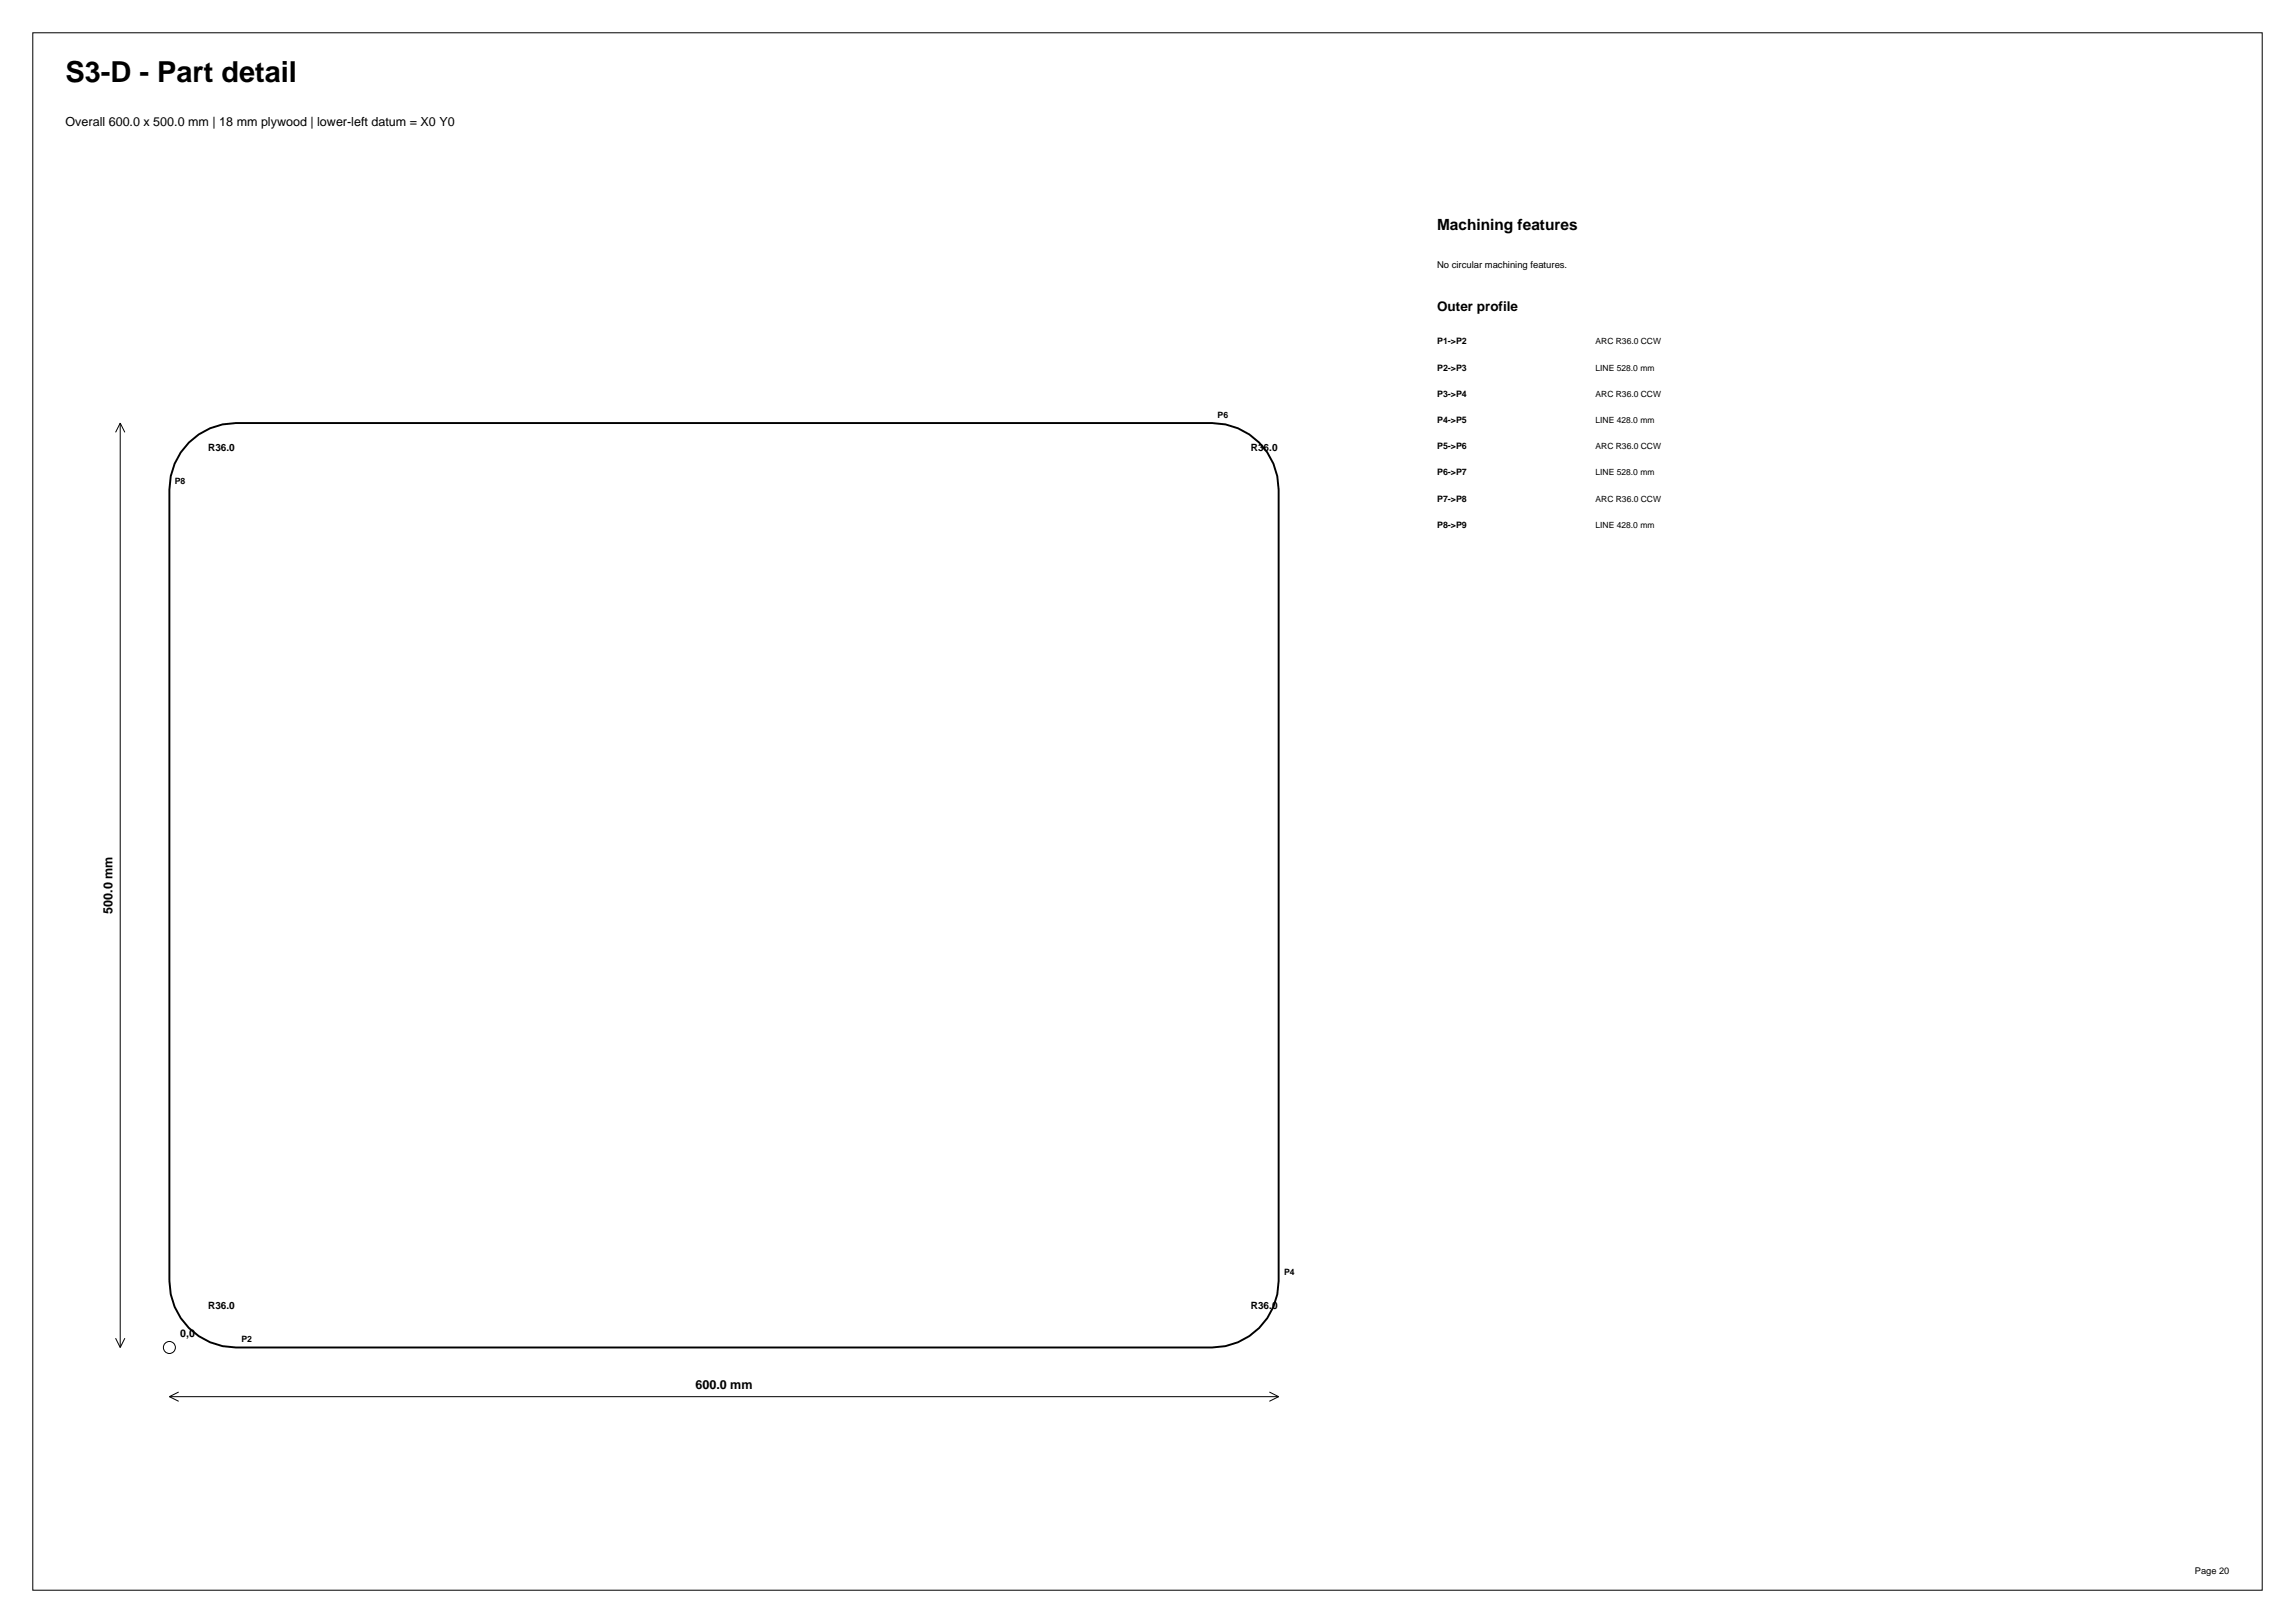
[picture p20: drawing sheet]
<svg xmlns="http://www.w3.org/2000/svg" width="420mm" height="297mm" viewBox="0 0 420 297" stroke-linecap="round" stroke-linejoin="round" font-family="sans-serif">
<defs><g id="words">
<text font-size="5.3" x="12" y="15">S3-D - Part detail</text>
<text font-size="2.8" x="263" y="42">Machining features</text>
<text font-size="2.5" x="263" y="57">Outer profile</text>
<g font-size="2.3">
<text x="12" y="23">Overall 600.0 x 500.0 mm | 18 mm plywood | lower-left datum = X0 Y0</text>
<text x="20.6" y="167.2" transform="rotate(-90 20.6 167.2)">500.0 mm</text>
<text x="127.3" y="254.2">600.0 mm</text>
</g>
<text font-size="1.9" x="33" y="244.6">0,0</text>
<g font-size="1.8">
<text x="38.1" y="82.5">R36.0</text>
<text x="228.9" y="82.5">R36.0</text>
<text x="38.1" y="239.5">R36.0</text>
<text x="228.9" y="239.5">R36.0</text>
</g>
<g font-size="1.7">
<text x="263" y="49">No circular machining features.</text>
<text x="401.7" y="288">Page 20</text>
</g>
<g font-size="1.6">
<text x="263" y="63">P1-&gt;P2</text>
<text x="292" y="63">ARC R36.0 CCW</text>
<text x="263" y="67.8">P2-&gt;P3</text>
<text x="292" y="67.8">LINE 528.0 mm</text>
<text x="222.8" y="76.4">P6</text>
<text x="263" y="72.6">P3-&gt;P4</text>
<text x="263" y="77.4">P4-&gt;P5</text>
<text x="292" y="72.6">ARC R36.0 CCW</text>
<text x="292" y="77.4">LINE 428.0 mm</text>
<text x="263" y="82.2">P5-&gt;P6</text>
<text x="292" y="82.2">ARC R36.0 CCW</text>
<text x="32" y="88.6">P8</text>
<text x="263" y="87">P6-&gt;P7</text>
<text x="292" y="87">LINE 528.0 mm</text>
<text x="263" y="91.8">P7-&gt;P8</text>
<text x="292" y="91.8">ARC R36.0 CCW</text>
<text x="263" y="96.6">P8-&gt;P9</text>
<text x="292" y="96.6">LINE 428.0 mm</text>
<text x="235" y="233.4">P4</text>
<text x="44.2" y="245.6">P2</text>
</g>
</g></defs>
<g fill="none" stroke="#000" stroke-width=".18">
<path d="M6 6h408v285h-408zM22 77.4v169.2M22 77.4l-.8 1.7M22 77.4l.8 1.7M21.2 244.9l.8 1.7M22.8 244.9l-.8 1.7M31 255.6h203M31 255.6l1.7 .8M32.7 254.7l-1.7 .9M232.3 254.7l1.7 .9M234 255.6l-1.7 .8"/>
<circle cx="31" cy="246.6" r="1.1"/>
</g>
<path d="M34.6 81a12.1 12.1 0 0 1 8.6-3.6h178.6a12.2 12.2 0 0 1 12.2 12.2v144.8a12.2 12.2 0 0 1-12.2 12.2h-178.6a12.2 12.2 0 0 1-12.2-12.2v-144.8a12.1 12.1 0 0 1 3.6-8.6z" fill="none" stroke="#000" stroke-width=".35"/>
<use href="#words"/>
</svg>
